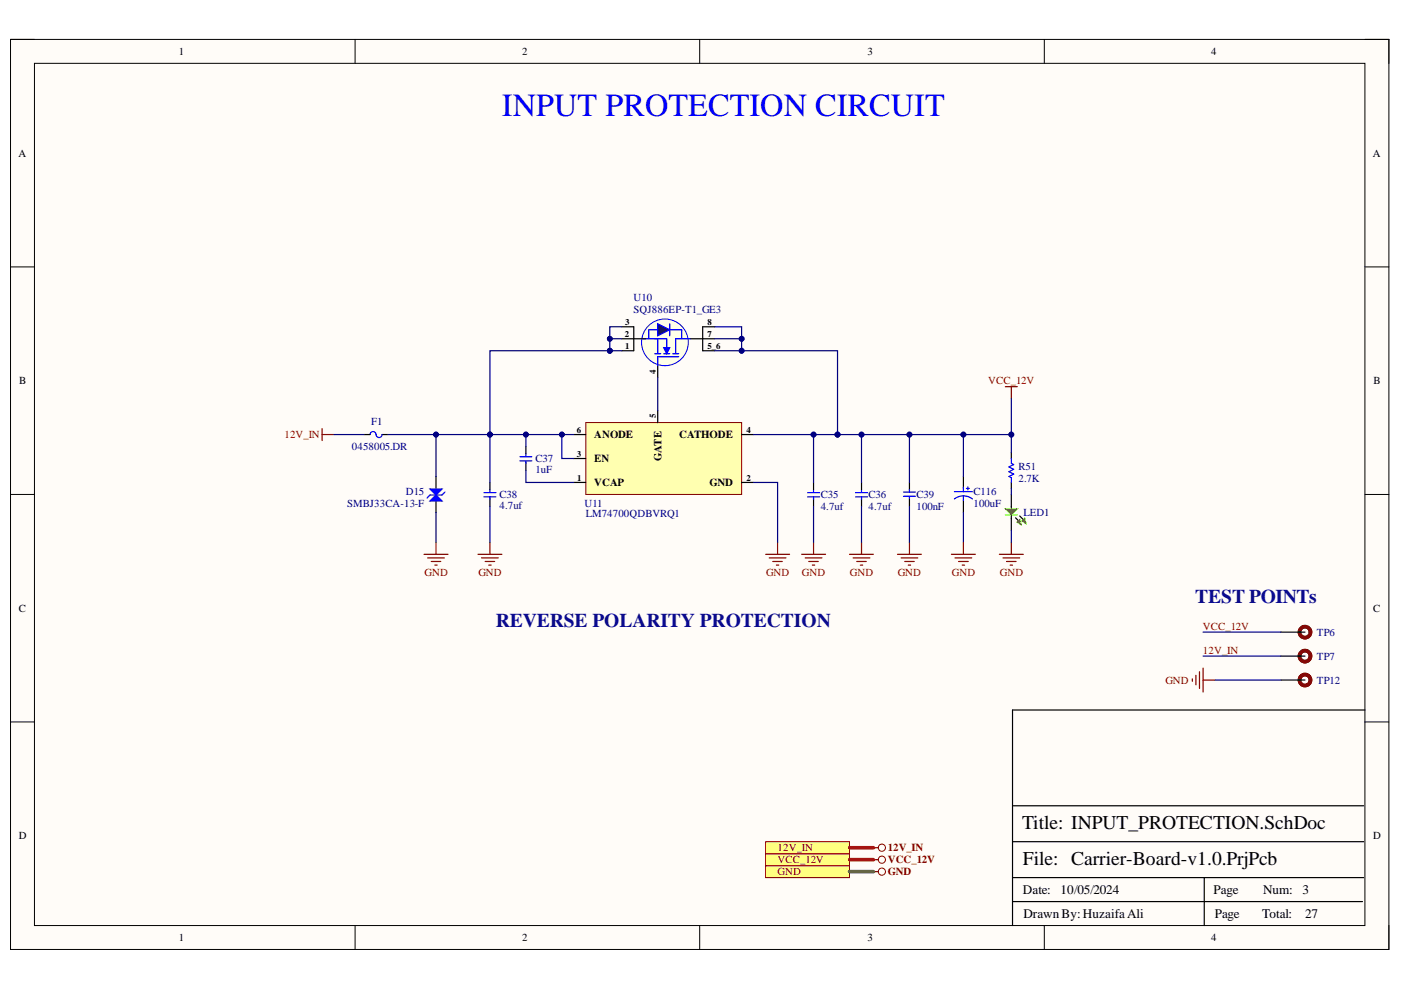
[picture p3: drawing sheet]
<svg xmlns="http://www.w3.org/2000/svg" width="297mm" height="210mm" viewBox="0 0 297 210" stroke-linecap="round" stroke-linejoin="round" font-family="sans-serif">
<defs><g id="words">
<text font-size="6.8" fill="#00f" x="106.4" y="24.7">INPUT PROTECTION CIRCUIT</text>
<g font-size="4.1" fill="#0b0b8e">
<text x="253.4" y="127.8">TEST POINTs</text>
<text x="105.1" y="132.9">REVERSE POLARITY PROTECTION</text>
</g>
<g font-size="4.1">
<text x="216.7" y="175.8">Title: INPUT_PROTECTION.SchDoc</text>
<text x="216.9" y="183.4">File: Carrier-Board-v1.0.PrjPcb</text>
</g>
<g font-size="2.8">
<text x="216.9" y="189.6">Date:</text>
<text x="224.8" y="189.6">10/05/2024</text>
<text x="257.3" y="189.6">Page</text>
<text x="267.8" y="189.6">Num:</text>
<text x="276.2" y="189.6">3</text>
<text x="217" y="194.6">DrawnBy:HuzaifaAli</text>
<text x="257.6" y="194.6">Page</text>
<text x="267.6" y="194.6">Total:</text>
<text x="276.7" y="194.6">27</text>
</g>
<g font-size="2.3">
<text x="37.9" y="11.7">1</text>
<text x="110.7" y="11.7">2</text>
<text x="183.9" y="11.7">3</text>
<text x="256.8" y="11.7">4</text>
<text x="3.9" y="33.3">A</text>
<text x="291.1" y="33.3">A</text>
<text x="4.1" y="81.5">B</text>
<text x="291.2" y="81.5">B</text>
<text x="126" y="93">ANODE</text>
<text x="144" y="93">CATHODE</text>
<text x="126" y="98">EN</text>
<text x="140.2" y="97.8" transform="rotate(-90 140.2 97.8)">GATE</text>
<text x="126" y="103.1">VCAP</text>
<text x="150.4" y="103.1">GND</text>
<text x="4" y="129.7">C</text>
<text x="291.2" y="129.7">C</text>
<text x="4" y="178">D</text>
<text x="291.2" y="178">D</text>
<text x="37.9" y="199.5">1</text>
<text x="110.7" y="199.5">2</text>
<text x="183.9" y="199.5">3</text>
<text x="256.8" y="199.5">4</text>
</g>
<g font-size="2.3" fill="#000080">
<text x="134.3" y="63.7">U10</text>
<text x="134.3" y="66.3">SQJ886EP-T1_GE3</text>
<text x="74.6" y="95.5">0458005.DR</text>
<text x="78.7" y="90.2">F1</text>
<text x="113.5" y="98">C37</text>
<text x="113.5" y="100.3">1uF</text>
<text x="216" y="99.6">R51</text>
<text x="73.6" y="107.4">SMBJ33CA-13-F</text>
<text x="86" y="104.9">D15</text>
<text x="105.9" y="105.6">C38</text>
<text x="105.9" y="107.9">4.7uf</text>
<text x="123.9" y="107.4">U11</text>
<text x="174" y="105.6">C35</text>
<text x="184.1" y="105.6">C36</text>
<text x="194.3" y="105.6">C39</text>
<text x="206.4" y="105">C116</text>
<text x="206.4" y="107.6">100uF</text>
<text x="216" y="102.1">2.7K</text>
<text x="124.2" y="109.7">LM74700QDBVRQ1</text>
<text x="174" y="108.2">4.7uf</text>
<text x="184.1" y="108.2">4.7uf</text>
<text x="194.3" y="108.2">100nF</text>
<text x="217" y="109.4">LED1</text>
<text x="279.2" y="134.8">TP6</text>
<text x="279.2" y="139.9">TP7</text>
<text x="279.2" y="144.9">TP12</text>
</g>
<g font-size="2.3" fill="#800000">
<text x="209.5" y="81.5">VCC_12V</text>
<text x="60.3" y="93">12V_IN</text>
<text x="90" y="122.1">GND</text>
<text x="101.4" y="122.1">GND</text>
<text x="162.4" y="122.1">GND</text>
<text x="170" y="122.1">GND</text>
<text x="180.2" y="122.1">GND</text>
<text x="190.3" y="122.1">GND</text>
<text x="201.8" y="122.1">GND</text>
<text x="212" y="122.1">GND</text>
<text x="255" y="133.5">VCC_12V</text>
<text x="255" y="138.6">12V_IN</text>
<text x="247.1" y="144.9">GND</text>
<text x="164.9" y="185.6">GND</text>
<text x="164.9" y="183.1">VCC_12V</text>
<text x="164.9" y="180.5">12V_IN</text>
<text x="188.2" y="185.6">GND</text>
<text x="188.2" y="183.1">VCC_12V</text>
<text x="188.2" y="180.5">12V_IN</text>
</g>
<g font-size="1.9">
<text x="132.5" y="71.4">2</text>
<text x="132.5" y="68.9">3</text>
<text x="150" y="71.4">7</text>
<text x="150" y="68.9">8</text>
<text x="132.5" y="73.9">1</text>
<text x="150" y="73.9">5_6</text>
<text x="139.1" y="79.4" transform="rotate(-90 139.1 79.4)">4</text>
<text x="139.1" y="88.6" transform="rotate(-90 139.1 88.6)">5</text>
<text x="122.3" y="91.8">6</text>
<text x="158.3" y="91.8">4</text>
<text x="122.3" y="96.9">3</text>
<text x="122.4" y="101.9">1</text>
<text x="158.3" y="101.9">2</text>
</g>
</g></defs>
<path d="M2.2 8.4h292.3v192.9h-292.3z" fill-rule="evenodd" fill="#fffcf8"/>
<path d="M2.2 8.4h292.3v192.9h-292.3z" fill="none" stroke="#000" stroke-width=".21"/>
<path d="M7.3 13.4h282.1v182.8h-282.1z" fill-rule="evenodd" fill="#fffcf8"/>
<g fill="none" stroke="#000" stroke-width=".21">
<path d="M2.2 8.4h5.1M7.3 13.4h282.1v182.8h-282.1zM75.3 8.4v5M148.3 8.4v5M221.4 8.4v5M289.4 8.4h5.1v5M2.2 56.6h5.1M289.4 56.6h5.1M2.2 104.8h5.1M289.4 104.8h5.1M2.2 153.1h5.1M289.4 153.1h5.1"/>
<path d="M75.3 196.2v5.1M148.3 196.2v5.1M221.4 196.2v5.1M294.5 196.2v5.1"/>
</g>
<g fill="none" stroke="#000" stroke-width=".25">
<path d="M103.9 102.3v1.5M103.9 105.7v1.7M172.5 102.3v1.5M172.5 105.7v1.7M182.7 102.3v1.5M182.7 105.7v1.7M215.3 109.8l.6 .6M289.4 150.5h-74.7v45.7M214.7 178.5h74.4M214.7 170.8h74.4M214.7 191.2h74.2M214.7 186.1h74.4"/>
<path d="M255.3 186.1v10.1"/>
</g>
<path d="M102.6 105.3h2.5M102.6 104.5h2.5M103.9 103.8v.5M103.9 105.3v.5M171.2 105.3h2.6M171.2 104.5h2.6M172.5 103.8v.5M172.5 105.3v.5M181.4 105.3h2.5M181.4 104.5h2.5M182.7 103.8v.5M182.7 105.3v.6" fill="none" stroke="#00f" stroke-width=".25"/>
<g fill="none" stroke="#800000" stroke-width=".25">
<path d="M68.3 90.9v2.5M68.3 92.1h2.5M213.2 82h2.5M214.4 82v2.5M89.9 117.5h5.1M90.7 118.3h3.5M91.4 119h2.1M92.2 119.8h.5M92.4 115v2.5M169.9 117.5h5.1M170.7 118.3h3.6M171.5 119h2"/>
<path d="M172.2 119.8h.5M172.5 115v2.5"/>
</g>
<path d="M215.9 110.4l-.3 .3 .7-.6 .2 1.2-.9-.6z" fill-rule="evenodd" fill="#0f0"/>
<path d="M215.9 110.4l-.3 .3 .7-.6 .2 1.2-.9-.6z" fill="none" stroke="#0f0" stroke-width=".21"/>
<path d="M216.2 109.4l.8 .8" fill="none" stroke="#000" stroke-width=".25"/>
<path d="M217 110.2l-.3 .3 .6-.6 .3 1.2-.9-.6z" fill-rule="evenodd" fill="#0f0"/>
<path d="M217 110.2l-.3 .3 .6-.6 .3 1.2-.9-.6z" fill="none" stroke="#0f0" stroke-width=".21"/>
<path d="M214.4 104.8v3.1M214.4 109.1v3.4" fill="none" stroke="#000" stroke-width=".25"/>
<path d="M213.2 109.1h2.5" fill="none" stroke="#0f0" stroke-width=".25"/>
<path d="M213.2 107.9h2.5l-1.3 1.2z" fill="#0f0"/>
<path d="M213.2 107.9h2.5l-1.3 1.2z" fill="none" stroke="#0f0" stroke-width=".25"/>
<path d="M77.2 92.1h1.3M81 92.1h1.3M214.4 95.9v1.3M214.4 102.3v1.3M271.6 139.1h5.1M271.6 134h5.1M271.6 144.2h5.1" fill="none" stroke="#000" stroke-width=".25"/>
<path d="M78.5 92.1a.68 .68 0 0 1 .8-.6 .68 .68 0 0 1 .5 .9 .64 .64 0 0 0 .7 .4 .64 .64 0 0 0 .5-.7M214.4 97.2v1l.5 .3-1 .5 1 .5-1 .5 1 .5-1 .5 .5 .3v1" fill="none" stroke="#00f" stroke-width=".25"/>
<g fill="none" stroke="#800000" stroke-width=".25">
<path d="M101.3 117.5h5.1M102.1 118.3h3.6M102.9 119h2M103.6 119.8h.5M103.9 115v2.5M180.1 117.5h5.1M180.9 118.3h3.5M181.6 119h2.1M182.4 119.8h.5M182.7 115v2.5M190.3 117.5h5.1M191 118.3h3.6"/>
<path d="M191.8 119h2M192.6 119.8h.5M192.8 115v2.5M211.9 117.5h5.1M212.6 118.3h3.6M213.4 119h2M214.2 119.8h.5M214.4 115v2.5"/>
</g>
<g fill="none" stroke="#5b0f00" stroke-width=".76">
<circle cx="276.7" cy="139.1" r="1.17"/>
<circle cx="276.7" cy="134" r="1.17"/>
<circle cx="276.7" cy="144.2" r="1.17"/>
</g>
<path d="M124.2 89.6h33v15.2h-33z" fill-rule="evenodd" fill="#ffffb0"/>
<path d="M124.2 89.6h33v15.2h-33z" fill="none" stroke="#800000" stroke-width=".21"/>
<path d="M111.5 94.7v1.5M111.5 98.1v1.7M121.7 97.2h2.5M121.7 92.1h2.5M139.4 87.1v2.5M157.2 92.1h2.6M92.4 101v2.6M92.4 106.1v2.5M121.7 102.3h2.5M157.2 102.3h2.6M192.8 102.3v1.6M192.8 105.9v1.5" fill="none" stroke="#000" stroke-width=".25"/>
<path d="M162.3 117.5h5.1M163.1 118.3h3.5M163.8 119h2.1M164.6 119.8h.5M164.9 115v2.5" fill="none" stroke="#800000" stroke-width=".25"/>
<path d="M110.2 97.7h2.6M110.2 96.8h2.6M111.5 96.2v.5M111.5 97.7v.5M191.6 104.3h2.5M191.6 105.2h2.5M192.8 103.8v.5M192.8 105.3v.6" fill="none" stroke="#00f" stroke-width=".25"/>
<path d="M91.2 106.2l1.2-1.2 1.3 1.2z" fill="#00f"/>
<path d="M91.2 106.2l1.2-1.2 1.3 1.2zM94.3 104.3l-.6 .7h-2.5l-.7 .6" fill="none" stroke="#00f" stroke-width=".25"/>
<path d="M91.2 103.7h2.5l-1.3 1.3z" fill="#00f"/>
<path d="M91.2 103.7h2.5l-1.3 1.3z" fill="none" stroke="#00f" stroke-width=".25"/>
<path d="M162.3 183.5h17.8v2.6h-17.8z" fill-rule="evenodd" fill="#ffff80"/>
<g fill="none" stroke="#800000" stroke-width=".21">
<path d="M162.3 183.5h17.8v2.6h-17.8z"/>
<circle cx="187" cy="184.8" r=".76"/>
</g>
<path d="M185.2 184.8h1" fill="none" stroke="#800000" stroke-width=".25"/>
<path d="M162.3 181h17.8v2.5h-17.8z" fill-rule="evenodd" fill="#ffff80"/>
<g fill="none" stroke="#800000" stroke-width=".21">
<path d="M162.3 181h17.8v2.5h-17.8z"/>
<circle cx="187" cy="182.3" r=".76"/>
</g>
<path d="M185.2 182.3h1" fill="none" stroke="#800000" stroke-width=".25"/>
<path d="M162.3 178.5h17.8v2.5h-17.8z" fill-rule="evenodd" fill="#ffff80"/>
<g fill="none" stroke="#800000" stroke-width=".21">
<path d="M162.3 178.5h17.8v2.5h-17.8z"/>
<circle cx="187" cy="179.7" r=".76"/>
</g>
<path d="M252.8 143.9v.5M253.6 143.2v2M254.3 142.4v3.6M255.1 141.6v5.1M255.1 144.2h2.5M185.2 179.7h1" fill="none" stroke="#800000" stroke-width=".25"/>
<path d="M139.4 77.5v2.6" fill="none" stroke="#000" stroke-width=".25"/>
<circle cx="141" cy="72.6" r="5" fill="#ffffe8"/>
<circle cx="141" cy="72.6" r="5" fill="none" stroke="#00f" stroke-width=".21"/>
<path d="M136.3 71.8h5.1v3.2M138.8 75h1.3M139.4 71.8v3.2M140.7 75h1.3M142.6 75h1.3M143.9 75.6h-4.5v1.9M146.4 71.8h-3.1v3.2" fill="none" stroke="#00f" stroke-width=".25"/>
<path d="M140.7 73.7h1.3l-.6 1.3z" fill="#00f"/>
<path d="M137.5 71.8v-1.9h7v1.9M140.7 73.7h1.3l-.6 1.3zM142 68.7v2.5" fill="none" stroke="#00f" stroke-width=".25"/>
<path d="M131.8 71.8h2.6" fill="none" stroke="#000" stroke-width=".25"/>
<path d="M139.4 68.7l2.6 1.2-2.6 1.3z" fill="#073763"/>
<path d="M139.4 68.7l2.6 1.2-2.6 1.3zM202.3 105.8a3.2 3.2 0 0 1 3.9 0M202.3 104.2h3.9M204.3 103.3v.9M204.3 105.1v1M204.9 103.6h.6M205.2 103.2v.7" fill="none" stroke="#00f" stroke-width=".25"/>
<path d="M131.8 69.3h2.6v5.1h-2.6M134.4 71.8h2.5M146.4 71.8h5.1M151.5 69.3h-2.5v5.1h2.5M204.3 101v2.6M204.3 106.1v2.5" fill="none" stroke="#000" stroke-width=".25"/>
<path d="M92.4 92.1v8.9" fill="none" stroke="#000080" stroke-width=".25"/>
<circle cx="92.4" cy="92.1" r=".51" fill="#000080"/>
<circle cx="92.4" cy="92.1" r=".51" fill="none" stroke="#000080" stroke-width=".21"/>
<path d="M182.7 92.1v10.2M92.4 108.6v6.4" fill="none" stroke="#000080" stroke-width=".25"/>
<circle cx="182.7" cy="92.1" r=".51" fill="#000080"/>
<circle cx="182.7" cy="92.1" r=".51" fill="none" stroke="#000080" stroke-width=".21"/>
<path d="M129.3 74.4h-25.4v17.7" fill="none" stroke="#000080" stroke-width=".25"/>
<circle cx="129.3" cy="74.4" r=".51" fill="#000080"/>
<circle cx="129.3" cy="74.4" r=".51" fill="none" stroke="#000080" stroke-width=".21"/>
<circle cx="103.9" cy="92.1" r=".51" fill="#000080"/>
<circle cx="103.9" cy="92.1" r=".51" fill="none" stroke="#000080" stroke-width=".21"/>
<path d="M103.9 92.1v10.2M214.4 103.6v1.2M214.4 112.5v2.5" fill="none" stroke="#000080" stroke-width=".25"/>
<circle cx="103.9" cy="92.1" r=".51" fill="#000080"/>
<circle cx="103.9" cy="92.1" r=".51" fill="none" stroke="#000080" stroke-width=".21"/>
<path d="M129.3 71.8h2.5M255.1 139.1h16.5M257.6 144.2h14" fill="none" stroke="#000080" stroke-width=".25"/>
<circle cx="129.3" cy="71.8" r=".51" fill="#000080"/>
<circle cx="129.3" cy="71.8" r=".51" fill="none" stroke="#000080" stroke-width=".21"/>
<path d="M129.3 74.4h2.5" fill="none" stroke="#000080" stroke-width=".25"/>
<circle cx="129.3" cy="74.4" r=".51" fill="#000080"/>
<circle cx="129.3" cy="74.4" r=".51" fill="none" stroke="#000080" stroke-width=".21"/>
<path d="M192.8 92.1v10.2" fill="none" stroke="#000080" stroke-width=".25"/>
<circle cx="192.8" cy="92.1" r=".51" fill="#000080"/>
<circle cx="192.8" cy="92.1" r=".51" fill="none" stroke="#000080" stroke-width=".21"/>
<path d="M159.8 92.1h17.8" fill="none" stroke="#000080" stroke-width=".25"/>
<circle cx="172.5" cy="92.1" r=".51" fill="#000080"/>
<circle cx="172.5" cy="92.1" r=".51" fill="none" stroke="#000080" stroke-width=".21"/>
<circle cx="177.6" cy="92.1" r=".51" fill="#000080"/>
<circle cx="177.6" cy="92.1" r=".51" fill="none" stroke="#000080" stroke-width=".21"/>
<path d="M214.4 84.5v7.6M172.5 107.4v7.6M182.7 107.4v7.6M192.8 107.4v7.6" fill="none" stroke="#000080" stroke-width=".25"/>
<circle cx="214.4" cy="92.1" r=".51" fill="#000080"/>
<circle cx="214.4" cy="92.1" r=".51" fill="none" stroke="#000080" stroke-width=".21"/>
<path d="M131.8 69.3h-2.5v5.1M103.9 107.4v7.6M255.1 134h16.5" fill="none" stroke="#000080" stroke-width=".25"/>
<circle cx="129.3" cy="71.8" r=".51" fill="#000080"/>
<circle cx="129.3" cy="71.8" r=".51" fill="none" stroke="#000080" stroke-width=".21"/>
<circle cx="129.3" cy="74.4" r=".51" fill="#000080"/>
<circle cx="129.3" cy="74.4" r=".51" fill="none" stroke="#000080" stroke-width=".21"/>
<path d="M177.6 92.1h36.8v3.8" fill="none" stroke="#000080" stroke-width=".25"/>
<circle cx="177.6" cy="92.1" r=".51" fill="#000080"/>
<circle cx="177.6" cy="92.1" r=".51" fill="none" stroke="#000080" stroke-width=".21"/>
<circle cx="182.7" cy="92.1" r=".51" fill="#000080"/>
<circle cx="182.7" cy="92.1" r=".51" fill="none" stroke="#000080" stroke-width=".21"/>
<circle cx="192.8" cy="92.1" r=".51" fill="#000080"/>
<circle cx="192.8" cy="92.1" r=".51" fill="none" stroke="#000080" stroke-width=".21"/>
<circle cx="204.3" cy="92.1" r=".51" fill="#000080"/>
<circle cx="204.3" cy="92.1" r=".51" fill="none" stroke="#000080" stroke-width=".21"/>
<circle cx="214.4" cy="92.1" r=".51" fill="#000080"/>
<circle cx="214.4" cy="92.1" r=".51" fill="none" stroke="#000080" stroke-width=".21"/>
<path d="M70.8 92.1h6.4M82.3 92.1h39.4" fill="none" stroke="#000080" stroke-width=".25"/>
<circle cx="92.4" cy="92.1" r=".51" fill="#000080"/>
<circle cx="92.4" cy="92.1" r=".51" fill="none" stroke="#000080" stroke-width=".21"/>
<circle cx="103.9" cy="92.1" r=".51" fill="#000080"/>
<circle cx="103.9" cy="92.1" r=".51" fill="none" stroke="#000080" stroke-width=".21"/>
<circle cx="111.5" cy="92.1" r=".51" fill="#000080"/>
<circle cx="111.5" cy="92.1" r=".51" fill="none" stroke="#000080" stroke-width=".21"/>
<circle cx="119.1" cy="92.1" r=".51" fill="#000080"/>
<circle cx="119.1" cy="92.1" r=".51" fill="none" stroke="#000080" stroke-width=".21"/>
<path d="M119.1 92.1v5.1h2.6M159.8 102.3h5.1v12.7" fill="none" stroke="#000080" stroke-width=".25"/>
<circle cx="119.1" cy="92.1" r=".51" fill="#000080"/>
<circle cx="119.1" cy="92.1" r=".51" fill="none" stroke="#000080" stroke-width=".21"/>
<path d="M111.5 99.8v2.5h10.2M111.5 92.1v2.6" fill="none" stroke="#000080" stroke-width=".25"/>
<circle cx="111.5" cy="92.1" r=".51" fill="#000080"/>
<circle cx="111.5" cy="92.1" r=".51" fill="none" stroke="#000080" stroke-width=".21"/>
<path d="M180.1 184.8h5.1" fill="none" stroke="#38761d" stroke-width=".76"/>
<path d="M180.1 179.7h5.1M180.1 182.3h5.1" fill="none" stroke="#f00" stroke-width=".76"/>
<path d="M172.5 92.1v10.2" fill="none" stroke="#000080" stroke-width=".25"/>
<circle cx="172.5" cy="92.1" r=".51" fill="#000080"/>
<circle cx="172.5" cy="92.1" r=".51" fill="none" stroke="#000080" stroke-width=".21"/>
<path d="M151.5 69.3h5.7v5.1h20.4v17.7" fill="none" stroke="#000080" stroke-width=".25"/>
<circle cx="177.6" cy="92.1" r=".51" fill="#000080"/>
<circle cx="177.6" cy="92.1" r=".51" fill="none" stroke="#000080" stroke-width=".21"/>
<circle cx="157.2" cy="74.4" r=".51" fill="#000080"/>
<circle cx="157.2" cy="74.4" r=".51" fill="none" stroke="#000080" stroke-width=".21"/>
<circle cx="157.2" cy="71.8" r=".51" fill="#000080"/>
<circle cx="157.2" cy="71.8" r=".51" fill="none" stroke="#000080" stroke-width=".21"/>
<path d="M151.5 74.4h5.7" fill="none" stroke="#000080" stroke-width=".25"/>
<circle cx="157.2" cy="74.4" r=".51" fill="#000080"/>
<circle cx="157.2" cy="74.4" r=".51" fill="none" stroke="#000080" stroke-width=".21"/>
<path d="M151.5 71.8h5.7" fill="none" stroke="#000080" stroke-width=".25"/>
<circle cx="157.2" cy="71.8" r=".51" fill="#000080"/>
<circle cx="157.2" cy="71.8" r=".51" fill="none" stroke="#000080" stroke-width=".21"/>
<path d="M139.4 80.1v7M204.3 92.1v8.9" fill="none" stroke="#000080" stroke-width=".25"/>
<circle cx="204.3" cy="92.1" r=".51" fill="#000080"/>
<circle cx="204.3" cy="92.1" r=".51" fill="none" stroke="#000080" stroke-width=".21"/>
<path d="M204.3 108.6v6.4" fill="none" stroke="#000080" stroke-width=".25"/>
<path d="M201.7 117.5h5.1M202.5 118.3h3.5M203.2 119h2.1M204 119.8h.5M204.3 115v2.5" fill="none" stroke="#800000" stroke-width=".25"/>
<use href="#words"/>
</svg>
